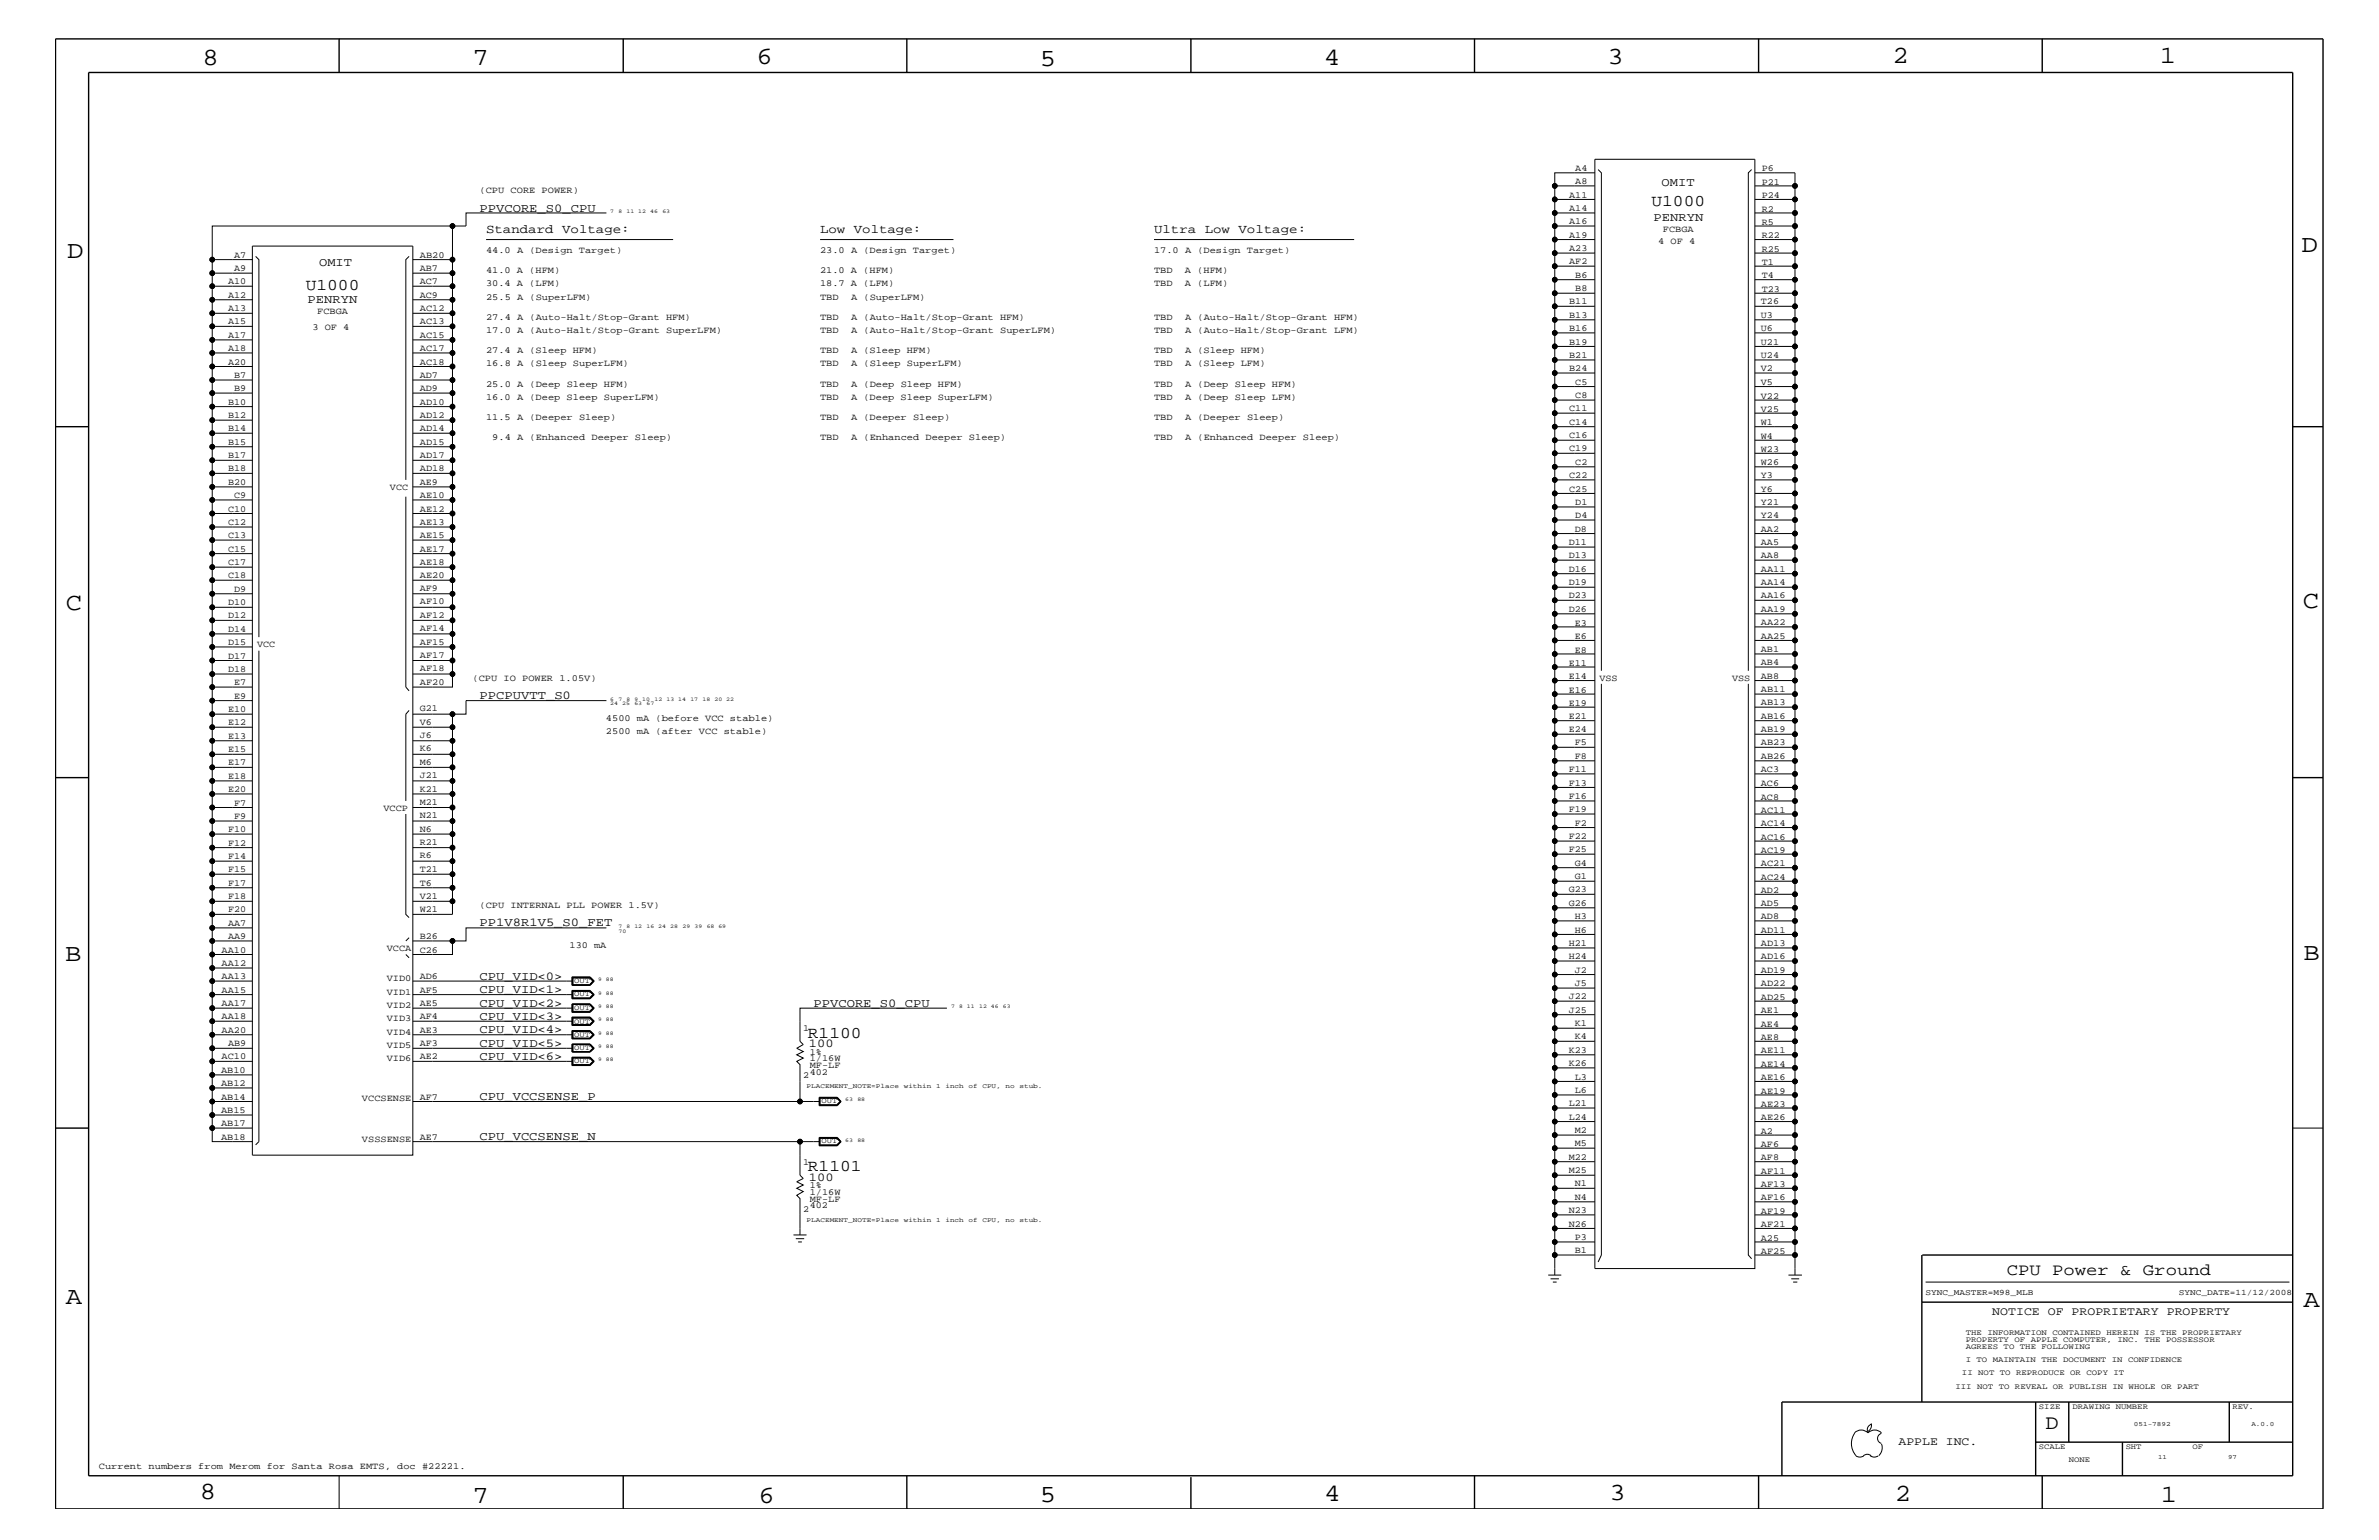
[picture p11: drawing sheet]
<svg xmlns="http://www.w3.org/2000/svg" width="432mm" height="279mm" viewBox="0 0 432 279" stroke-linecap="round" stroke-linejoin="round" font-family="sans-serif">
<defs><g id="words">
<g font-size="4.5">
<text x="36.7" y="11.7">8</text>
<text x="85.8" y="11.7">7</text>
<text x="137.3" y="11.5">6</text>
<text x="240.3" y="11.7">4</text>
<text x="291.8" y="11.5">3</text>
<text x="343.5" y="11.5">2</text>
<text x="392" y="11.5">1</text>
<text x="188.7" y="12.1">5</text>
<text x="12.2" y="46.8">D</text>
<text x="417.7" y="45.7">D</text>
<text x="11.9" y="110.6">C</text>
<text x="418" y="110.3">C</text>
<text x="11.9" y="174.3">B</text>
<text x="418.1" y="174.2">B</text>
<text x="11.9" y="236.7">A</text>
<text x="418.1" y="237.1">A</text>
<text x="36.2" y="271.9">8</text>
<text x="85.8" y="272.7">7</text>
<text x="137.7" y="272.7">6</text>
<text x="188.7" y="272.5">5</text>
<text x="240.4" y="272.3">4</text>
<text x="292.1" y="272.2">3</text>
<text x="343.9" y="272.3">2</text>
<text x="392.2" y="272.6">1</text>
</g>
<text font-size="3.7" x="371.3" y="259.3">D</text>
<g font-size="3">
<text x="299.8" y="37.5">U1000</text>
<text x="55.5" y="52.6">U1000</text>
<text x="146.6" y="188.2">R1100</text>
<text x="146.6" y="212.5">R1101</text>
<text x="364.2" y="231.3">CPU Power &amp; Ground</text>
</g>
<g font-size="2.3">
<text x="88.2" y="42.3">Standard Voltage:</text>
<text x="148.8" y="42.3">Low Voltage:</text>
<text x="209.5" y="42.3">Ultra Low Voltage:</text>
</g>
<g font-size="2.2">
<text x="301.6" y="33.7">OMIT</text>
<text x="87" y="38.4">PPVCORE_S0_CPU</text>
<text x="300.1" y="40.1">PENRYN</text>
<text x="57.9" y="48.3">OMIT</text>
<text x="55.8" y="55.1">PENRYN</text>
<text x="87" y="126.9">PPCPUVTT_S0</text>
<text x="87" y="168.1">PP1V8R1V5_S0_FET</text>
<text x="87" y="177.7">CPU_VID&lt;0&gt;</text>
<text x="87" y="185">CPU_VID&lt;3&gt;</text>
<text x="87" y="182.7">CPU_VID&lt;2&gt;</text>
<text x="87" y="180.2">CPU_VID&lt;1&gt;</text>
<text x="147.7" y="182.7">PPVCORE_S0_CPU</text>
<text x="87" y="189.9">CPU_VID&lt;5&gt;</text>
<text x="87" y="187.5">CPU_VID&lt;4&gt;</text>
<text x="146.8" y="190">100</text>
<text x="87" y="192.3">CPU_VID&lt;6&gt;</text>
<text x="87" y="199.6">CPU_VCCSENSE_P</text>
<text x="87" y="206.9">CPU_VCCSENSE_N</text>
<text x="146.8" y="214.2">100</text>
</g>
<g font-size="2.1">
<text x="361.6" y="238.6">NOTICE OF PROPRIETARY PROPERTY</text>
<text x="344.6" y="262.2">APPLE INC.</text>
</g>
<g font-size="1.7">
<text x="87" y="35">(CPU CORE POWER)</text>
<text x="284.8" y="35.8">A11</text>
<text x="285.9" y="33.4">A8</text>
<text x="285.9" y="31">A4</text>
<text x="319.8" y="35.9">P24</text>
<text x="319.8" y="33.6">P21</text>
<text x="319.8" y="31.1">P6</text>
<text x="284.8" y="40.7">A16</text>
<text x="284.8" y="38.2">A14</text>
<text x="319.8" y="40.8">R5</text>
<text x="319.8" y="38.4">R2</text>
<text x="42.5" y="46.8">A7</text>
<text x="76.2" y="46.8">AB20</text>
<text x="88.2" y="45.9">44.0 A (Design Target)</text>
<text x="148.8" y="45.9">23.0 A (Design Target)</text>
<text x="209.5" y="45.9">17.0 A (Design Target)</text>
<text x="284.8" y="47.9">AF2</text>
<text x="284.8" y="45.5">A23</text>
<text x="284.8" y="43.1">A19</text>
<text x="301" y="44.2">4 OF 4</text>
<text x="301.8" y="42.1">FCBGA</text>
<text x="319.8" y="45.7">R25</text>
<text x="319.8" y="43.2">R22</text>
<text x="41.4" y="51.6">A10</text>
<text x="42.5" y="49.1">A9</text>
<text x="76.2" y="51.6">AC7</text>
<text x="76.2" y="49.1">AB7</text>
<text x="88.2" y="49.6">41.0 A (HFM)</text>
<text x="88.2" y="51.9">30.4 A (LFM)</text>
<text x="148.8" y="49.6">21.0 A (HFM)</text>
<text x="148.8" y="51.9">18.7 A (LFM)</text>
<text x="209.5" y="51.9">TBD</text>
<text x="209.5" y="49.6">TBD</text>
<text x="215.1" y="51.9">A (LFM)</text>
<text x="215.1" y="49.6">A (HFM)</text>
<text x="285.9" y="50.4">B6</text>
<text x="285.9" y="52.8">B8</text>
<text x="319.8" y="52.9">T23</text>
<text x="319.8" y="50.5">T4</text>
<text x="319.8" y="48">T1</text>
<text x="41.4" y="58.9">A15</text>
<text x="41.4" y="56.4">A13</text>
<text x="41.4" y="54">A12</text>
<text x="56.7" y="59.8">3 OF 4</text>
<text x="57.6" y="56.9">FCBGA</text>
<text x="76.2" y="58.9">AC13</text>
<text x="76.2" y="56.4">AC12</text>
<text x="76.2" y="54">AC9</text>
<text x="88.2" y="58">27.4 A (Auto-Halt/Stop-Grant HFM)</text>
<text x="88.2" y="54.4">25.5 A (SuperLFM)</text>
<text x="148.8" y="58">TBD</text>
<text x="148.8" y="54.4">TBD</text>
<text x="154.5" y="54.4">A (SuperLFM)</text>
<text x="154.5" y="58">A (Auto-Halt/Stop-Grant HFM)</text>
<text x="209.5" y="58">TBD</text>
<text x="215.1" y="58">A (Auto-Halt/Stop-Grant HFM)</text>
<text x="284.8" y="57.7">B13</text>
<text x="284.8" y="55.2">B11</text>
<text x="319.6" y="57.7">U3</text>
<text x="319.6" y="55.2">T26</text>
<text x="41.4" y="63.7">A18</text>
<text x="41.4" y="61.3">A17</text>
<text x="76.2" y="63.7">AC17</text>
<text x="76.2" y="61.3">AC15</text>
<text x="88.2" y="64">27.4 A (Sleep HFM)</text>
<text x="88.2" y="60.4">17.0 A (Auto-Halt/Stop-Grant SuperLFM)</text>
<text x="148.8" y="60.4">TBD</text>
<text x="148.8" y="64">TBD</text>
<text x="154.5" y="64">A (Sleep HFM)</text>
<text x="154.5" y="60.4">A (Auto-Halt/Stop-Grant SuperLFM)</text>
<text x="209.5" y="60.4">TBD</text>
<text x="209.5" y="64">TBD</text>
<text x="215.1" y="64">A (Sleep HFM)</text>
<text x="215.1" y="60.4">A (Auto-Halt/Stop-Grant LFM)</text>
<text x="284.8" y="64.9">B21</text>
<text x="284.8" y="62.5">B19</text>
<text x="284.8" y="60.1">B16</text>
<text x="319.6" y="64.9">U24</text>
<text x="319.6" y="62.5">U21</text>
<text x="319.6" y="60.1">U6</text>
<text x="41.4" y="66.2">A20</text>
<text x="42.5" y="68.5">B7</text>
<text x="42.5" y="71">B9</text>
<text x="76.2" y="71">AD9</text>
<text x="76.2" y="68.5">AD7</text>
<text x="76.2" y="66.2">AC18</text>
<text x="88.2" y="70.1">25.0 A (Deep Sleep HFM)</text>
<text x="88.2" y="66.5">16.8 A (Sleep SuperLFM)</text>
<text x="148.8" y="70.1">TBD</text>
<text x="148.8" y="66.5">TBD</text>
<text x="154.5" y="70.1">A (Deep Sleep HFM)</text>
<text x="154.5" y="66.5">A (Sleep SuperLFM)</text>
<text x="209.5" y="70.1">TBD</text>
<text x="209.5" y="66.5">TBD</text>
<text x="215.1" y="66.5">A (Sleep LFM)</text>
<text x="215.1" y="70.1">A (Deep Sleep HFM)</text>
<text x="284.8" y="67.3">B24</text>
<text x="285.9" y="69.8">C5</text>
<text x="319.6" y="69.8">V5</text>
<text x="319.6" y="67.3">V2</text>
<text x="41.4" y="75.8">B12</text>
<text x="41.4" y="73.4">B10</text>
<text x="76.2" y="75.8">AD12</text>
<text x="76.2" y="73.4">AD10</text>
<text x="88.2" y="76.2">11.5 A (Deeper Sleep)</text>
<text x="88.2" y="72.6">16.0 A (Deep Sleep SuperLFM)</text>
<text x="148.8" y="72.6">TBD</text>
<text x="148.8" y="76.2">TBD</text>
<text x="154.5" y="72.6">A (Deep Sleep SuperLFM)</text>
<text x="154.5" y="76.2">A (Deeper Sleep)</text>
<text x="209.5" y="72.6">TBD</text>
<text x="209.5" y="76.2">TBD</text>
<text x="215.1" y="76.2">A (Deeper Sleep)</text>
<text x="215.1" y="72.6">A (Deep Sleep LFM)</text>
<text x="284.8" y="77.1">C14</text>
<text x="284.8" y="74.6">C11</text>
<text x="285.9" y="72.2">C8</text>
<text x="319.6" y="74.7">V25</text>
<text x="319.6" y="72.3">V22</text>
<text x="319.6" y="77.2">W1</text>
<text x="41.4" y="83.1">B17</text>
<text x="41.4" y="80.7">B15</text>
<text x="41.4" y="78.3">B14</text>
<text x="76.2" y="83.1">AD17</text>
<text x="76.2" y="80.7">AD15</text>
<text x="76.2" y="78.3">AD14</text>
<text x="89.3" y="79.9">9.4 A (Enhanced Deeper Sleep)</text>
<text x="148.8" y="79.9">TBD</text>
<text x="154.5" y="79.9">A (Enhanced Deeper Sleep)</text>
<text x="209.5" y="79.9">TBD</text>
<text x="215.1" y="79.9">A (Enhanced Deeper Sleep)</text>
<text x="284.8" y="81.9">C19</text>
<text x="284.8" y="79.4">C16</text>
<text x="319.6" y="82">W23</text>
<text x="319.6" y="79.6">W4</text>
<text x="41.4" y="88">B20</text>
<text x="41.4" y="85.5">B18</text>
<text x="70.8" y="88.9">VCC</text>
<text x="76.2" y="88">AE9</text>
<text x="76.2" y="85.5">AD18</text>
<text x="284.8" y="89.2">C25</text>
<text x="284.8" y="86.7">C22</text>
<text x="285.9" y="84.4">C2</text>
<text x="319.6" y="89.2">Y6</text>
<text x="319.6" y="86.7">Y3</text>
<text x="319.6" y="84.4">W26</text>
<text x="41.4" y="95.2">C12</text>
<text x="41.4" y="92.8">C10</text>
<text x="42.5" y="90.4">C9</text>
<text x="76.2" y="95.2">AE13</text>
<text x="76.2" y="92.8">AE12</text>
<text x="76.2" y="90.4">AE10</text>
<text x="285.9" y="94">D4</text>
<text x="285.9" y="91.6">D1</text>
<text x="319.6" y="94">Y24</text>
<text x="319.6" y="91.6">Y21</text>
<text x="41.4" y="100.1">C15</text>
<text x="41.4" y="97.6">C13</text>
<text x="76.2" y="100.1">AE17</text>
<text x="76.2" y="97.6">AE15</text>
<text x="284.7" y="101.3">D13</text>
<text x="284.7" y="98.8">D11</text>
<text x="285.8" y="96.5">D8</text>
<text x="319.6" y="101.3">AA8</text>
<text x="319.6" y="98.8">AA5</text>
<text x="319.6" y="96.5">AA2</text>
<text x="41.4" y="104.9">C18</text>
<text x="41.4" y="102.5">C17</text>
<text x="42.5" y="107.4">D9</text>
<text x="76.2" y="107.2">AF9</text>
<text x="76.2" y="104.9">AE20</text>
<text x="76.2" y="102.5">AE18</text>
<text x="284.7" y="106.1">D19</text>
<text x="284.7" y="103.7">D16</text>
<text x="319.6" y="106.1">AA14</text>
<text x="319.6" y="103.7">AA11</text>
<text x="41.4" y="112.2">D12</text>
<text x="41.4" y="109.8">D10</text>
<text x="76.2" y="112">AF12</text>
<text x="76.2" y="109.7">AF10</text>
<text x="284.7" y="111">D26</text>
<text x="284.7" y="108.6">D23</text>
<text x="285.8" y="113.6">E3</text>
<text x="319.6" y="113.4">AA22</text>
<text x="319.6" y="111">AA19</text>
<text x="319.6" y="108.6">AA16</text>
<text x="41.4" y="119.5">D17</text>
<text x="41.4" y="117">D15</text>
<text x="41.4" y="114.7">D14</text>
<text x="46.7" y="117.4">VCC</text>
<text x="76.2" y="119.3">AF17</text>
<text x="76.2" y="117">AF15</text>
<text x="76.2" y="114.5">AF14</text>
<text x="285.8" y="118.4">E8</text>
<text x="285.8" y="115.9">E6</text>
<text x="319.6" y="115.9">AA25</text>
<text x="319.6" y="118.2">AB1</text>
<text x="41.4" y="121.9">D18</text>
<text x="42.5" y="124.3">E7</text>
<text x="76.2" y="124.2">AF20</text>
<text x="76.2" y="121.8">AF18</text>
<text x="85.8" y="123.5">(CPU IO POWER 1.05V)</text>
<text x="284.7" y="125.7">E16</text>
<text x="284.7" y="123.2">E14</text>
<text x="284.7" y="120.8">E11</text>
<text x="290.3" y="123.5">VSS</text>
<text x="314.4" y="123.5">VSS</text>
<text x="319.6" y="125.5">AB11</text>
<text x="319.6" y="123.1">AB8</text>
<text x="319.6" y="120.7">AB4</text>
<text x="41.4" y="131.6">E12</text>
<text x="41.4" y="129.1">E10</text>
<text x="42.5" y="126.8">E9</text>
<text x="76.2" y="131.5">V6</text>
<text x="76.2" y="129.1">G21</text>
<text x="110" y="130.8">4500 mA (before VCC stable)</text>
<text x="284.7" y="130.5">E21</text>
<text x="284.7" y="128">E19</text>
<text x="319.6" y="130.4">AB16</text>
<text x="319.6" y="128">AB13</text>
<text x="41.4" y="136.4">E15</text>
<text x="41.4" y="134.1">E13</text>
<text x="76.2" y="136.3">K6</text>
<text x="76.2" y="133.9">J6</text>
<text x="110" y="133.2">2500 mA (after VCC stable)</text>
<text x="284.7" y="132.8">E24</text>
<text x="285.8" y="137.7">F8</text>
<text x="285.8" y="135.2">F5</text>
<text x="319.6" y="137.7">AB26</text>
<text x="319.6" y="135.2">AB23</text>
<text x="319.6" y="132.8">AB19</text>
<text x="41.4" y="143.7">E20</text>
<text x="41.4" y="141.3">E18</text>
<text x="41.4" y="138.9">E17</text>
<text x="76.2" y="143.6">K21</text>
<text x="76.2" y="141.2">J21</text>
<text x="76.2" y="138.7">M6</text>
<text x="284.7" y="142.5">F13</text>
<text x="284.7" y="140.1">F11</text>
<text x="319.6" y="142.5">AC6</text>
<text x="319.6" y="140.1">AC3</text>
<text x="42.5" y="148.5">F9</text>
<text x="42.5" y="146.2">F7</text>
<text x="69.6" y="147.1">VCCP</text>
<text x="76.2" y="148.4">N21</text>
<text x="76.2" y="146">M21</text>
<text x="284.7" y="147.3">F19</text>
<text x="284.7" y="144.9">F16</text>
<text x="285.8" y="149.8">F2</text>
<text x="319.6" y="149.9">AC14</text>
<text x="319.6" y="147.5">AC11</text>
<text x="319.6" y="145.1">AC8</text>
<text x="41.4" y="155.8">F14</text>
<text x="41.4" y="153.4">F12</text>
<text x="41.4" y="151">F10</text>
<text x="76.2" y="150.9">N6</text>
<text x="76.2" y="155.7">R6</text>
<text x="76.2" y="153.3">R21</text>
<text x="284.7" y="154.6">F25</text>
<text x="284.7" y="152.2">F22</text>
<text x="319.6" y="154.7">AC19</text>
<text x="319.6" y="152.3">AC16</text>
<text x="41.4" y="160.7">F17</text>
<text x="41.4" y="158.3">F15</text>
<text x="76.2" y="160.7">T6</text>
<text x="76.2" y="158.3">T21</text>
<text x="284.7" y="161.9">G23</text>
<text x="285.8" y="159.5">G1</text>
<text x="285.8" y="157.1">G4</text>
<text x="319.6" y="162">AD2</text>
<text x="319.6" y="159.6">AC24</text>
<text x="319.6" y="157.2">AC21</text>
<text x="41.4" y="165.6">F20</text>
<text x="41.4" y="163.1">F18</text>
<text x="76.2" y="165.6">W21</text>
<text x="76.2" y="163.1">V21</text>
<text x="87" y="164.7">(CPU INTERNAL PLL POWER 1.5V)</text>
<text x="284.7" y="164.4">G26</text>
<text x="285.8" y="166.7">H3</text>
<text x="319.6" y="166.7">AD8</text>
<text x="319.6" y="164.4">AD5</text>
<text x="40.2" y="172.8">AA10</text>
<text x="41.4" y="170.4">AA9</text>
<text x="41.4" y="168">AA7</text>
<text x="70.2" y="172.6">VCCA</text>
<text x="76.2" y="172.8">C26</text>
<text x="76.2" y="170.4">B26</text>
<text x="103.4" y="172">130 mA</text>
<text x="284.7" y="171.6">H21</text>
<text x="285.8" y="169.2">H6</text>
<text x="319.6" y="171.6">AD13</text>
<text x="319.6" y="169.2">AD11</text>
<text x="40.2" y="177.7">AA13</text>
<text x="40.2" y="175.2">AA12</text>
<text x="70.2" y="178">VID0</text>
<text x="76.2" y="177.7">AD6</text>
<text x="284.7" y="174">H24</text>
<text x="285.8" y="178.8">J5</text>
<text x="285.8" y="176.5">J2</text>
<text x="319.6" y="178.8">AD22</text>
<text x="319.6" y="176.5">AD19</text>
<text x="319.6" y="174">AD16</text>
<text x="40.2" y="184.9">AA18</text>
<text x="40.2" y="182.5">AA17</text>
<text x="40.2" y="180.1">AA15</text>
<text x="70.2" y="180.5">VID1</text>
<text x="70.2" y="182.9">VID2</text>
<text x="70.2" y="185.3">VID3</text>
<text x="76.2" y="184.9">AF4</text>
<text x="76.2" y="182.5">AE5</text>
<text x="76.2" y="180.1">AF5</text>
<text x="284.7" y="183.8">J25</text>
<text x="284.7" y="181.3">J22</text>
<text x="319.6" y="183.8">AE1</text>
<text x="319.6" y="181.4">AD25</text>
<text x="40.2" y="187.4">AA20</text>
<text x="41.4" y="189.8">AB9</text>
<text x="70.2" y="187.7">VID4</text>
<text x="70.2" y="190.2">VID5</text>
<text x="76.2" y="189.8">AF3</text>
<text x="76.2" y="187.4">AE3</text>
<text x="145.8" y="187.1">1</text>
<text x="147" y="191.4">1%</text>
<text x="284.7" y="191">K23</text>
<text x="285.8" y="188.6">K4</text>
<text x="285.8" y="186.1">K1</text>
<text x="319.6" y="191.1">AE11</text>
<text x="319.6" y="188.7">AE8</text>
<text x="319.6" y="186.3">AE4</text>
<text x="40.1" y="197">AB12</text>
<text x="40.1" y="194.7">AB10</text>
<text x="40.2" y="192.2">AC10</text>
<text x="70.2" y="192.6">VID6</text>
<text x="76.2" y="192.2">AE2</text>
<text x="145.8" y="195.6">2</text>
<text x="147" y="193.7">MF-LF</text>
<text x="147" y="195">402</text>
<text x="147" y="192.6">1/16W</text>
<text x="284.7" y="193.4">K26</text>
<text x="285.8" y="195.9">L3</text>
<text x="319.6" y="195.9">AE16</text>
<text x="319.6" y="193.6">AE14</text>
<text x="40.1" y="201.9">AB15</text>
<text x="40.1" y="199.5">AB14</text>
<text x="65.7" y="199.8">VCCSENSE</text>
<text x="76.2" y="199.5">AF7</text>
<text x="284.7" y="203.1">L24</text>
<text x="284.7" y="200.7">L21</text>
<text x="285.8" y="198.2">L6</text>
<text x="319.6" y="203.2">AE26</text>
<text x="319.6" y="200.9">AE23</text>
<text x="319.6" y="198.4">AE19</text>
<text x="40.1" y="206.8">AB18</text>
<text x="40.1" y="204.3">AB17</text>
<text x="65.7" y="207.1">VSSSENSE</text>
<text x="76.2" y="206.8">AE7</text>
<text x="285.8" y="208">M5</text>
<text x="285.8" y="205.5">M2</text>
<text x="319.6" y="208.1">AF6</text>
<text x="319.6" y="205.7">A2</text>
<text x="145.8" y="211.4">1</text>
<text x="147" y="215.6">1%</text>
<text x="284.7" y="212.8">M25</text>
<text x="284.7" y="210.4">M22</text>
<text x="285.8" y="215.3">N1</text>
<text x="319.6" y="215.3">AF13</text>
<text x="319.6" y="213">AF11</text>
<text x="319.6" y="210.5">AF8</text>
<text x="145.8" y="219.8">2</text>
<text x="147" y="218">MF-LF</text>
<text x="147" y="219.2">402</text>
<text x="147" y="216.9">1/16W</text>
<text x="284.7" y="220.1">N23</text>
<text x="285.8" y="217.7">N4</text>
<text x="319.6" y="220.2">AF19</text>
<text x="319.6" y="217.8">AF16</text>
<text x="284.7" y="222.5">N26</text>
<text x="285.8" y="224.9">P3</text>
<text x="285.8" y="227.4">B1</text>
<text x="319.6" y="227.5">AF25</text>
<text x="319.6" y="225.1">A25</text>
<text x="319.6" y="222.6">AF21</text>
<text x="17.9" y="266.6">Current numbers from Merom for Santa Rosa EMTS, doc #22221.</text>
</g>
<g font-size="1.5">
<text x="349.5" y="235">SYNC_MASTER=M98_MLB</text>
<text x="395.5" y="235">SYNC_DATE=11/12/2008</text>
</g>
<g font-size="1.4">
<text x="104.2" y="178.4">OUT</text>
<text x="104.2" y="180.8">OUT</text>
<text x="104.2" y="183.2">OUT</text>
<text x="104.2" y="185.7">OUT</text>
<text x="104.2" y="188.1">OUT</text>
<text x="104.2" y="190.5">OUT</text>
<text x="104.2" y="192.9">OUT</text>
<text x="149.1" y="200.2">OUT</text>
<text x="149.1" y="207.5">OUT</text>
<text x="356.8" y="242.3">THE INFORMATION CONTAINED HEREIN IS THE PROPRIETARY</text>
<text x="356.8" y="243.5">PROPERTY OF APPLE COMPUTER, INC. THE POSSESSOR</text>
<text x="356.8" y="244.7">AGREES TO THE FOLLOWING</text>
<text x="354.9" y="252">III NOT TO REVEAL OR PUBLISH IN WHOLE OR PART</text>
<text x="356.1" y="249.5">II NOT TO REPRODUCE OR COPY IT</text>
<text x="356.8" y="247.1">I TO MAINTAIN THE DOCUMENT IN CONFIDENCE</text>
<text x="370.1" y="255.6">SIZE</text>
<text x="376.2" y="255.6">DRAWING NUMBER</text>
<text x="405.2" y="255.6">REV.</text>
<text x="370.1" y="262.9">SCALE</text>
<text x="385.8" y="262.9">SHT</text>
<text x="397.9" y="262.9">OF</text>
<text x="375.5" y="265.3">NONE</text>
</g>
<g font-size="1.2">
<text x="146.4" y="197.4">PLACEMENT_NOTE=Place</text>
<text x="164" y="197.4">within</text>
<text x="169.9" y="197.4">1</text>
<text x="171.6" y="197.4">inch</text>
<text x="175.8" y="197.4">of</text>
<text x="178.3" y="197.4">CPU,</text>
<text x="182.5" y="197.4">no</text>
<text x="185" y="197.4">stub.</text>
<text x="146.4" y="221.7">PLACEMENT_NOTE=Place</text>
<text x="164" y="221.7">within</text>
<text x="169.9" y="221.7">1</text>
<text x="171.6" y="221.7">inch</text>
<text x="175.8" y="221.7">of</text>
<text x="178.3" y="221.7">CPU,</text>
<text x="182.5" y="221.7">no</text>
<text x="185" y="221.7">stub.</text>
<text x="387.3" y="258.7">051-7892</text>
<text x="408.6" y="258.7">A.0.0</text>
<text x="391.7" y="264.7">11</text>
<text x="404.4" y="264.7">97</text>
</g>
<g font-size="1">
<text x="110.7" y="38.6">7</text>
<text x="112.3" y="38.6">8</text>
<text x="113.7" y="38.6">11 12</text>
<text x="118" y="38.6">46</text>
<text x="120.2" y="38.6">63</text>
<text x="110.7" y="127.1">6</text>
<text x="110.7" y="128">24</text>
<text x="112.3" y="127.1">7</text>
<text x="112.9" y="128">25</text>
<text x="113.7" y="127.1">8</text>
<text x="115.1" y="128">63</text>
<text x="115.1" y="127.1">9</text>
<text x="116.6" y="127.1">10</text>
<text x="117.3" y="128">67</text>
<text x="118.8" y="127.1">12</text>
<text x="121" y="127.1">13 14</text>
<text x="125.3" y="127.1">17</text>
<text x="127.5" y="127.1">18</text>
<text x="129.7" y="127.1">20 22</text>
<text x="112.3" y="168.3">7</text>
<text x="112.3" y="169.2">70</text>
<text x="113.7" y="168.3">8</text>
<text x="115.1" y="168.3">12</text>
<text x="117.3" y="168.3">16 24</text>
<text x="121.7" y="168.3">28</text>
<text x="123.9" y="168.3">29</text>
<text x="126.1" y="168.3">39</text>
<text x="128.3" y="168.3">68 69</text>
<text x="108.5" y="178">9</text>
<text x="110" y="178">88</text>
<text x="108.5" y="180.5">9</text>
<text x="108.5" y="182.9">9</text>
<text x="108.5" y="185.3">9</text>
<text x="110" y="180.5">88</text>
<text x="110" y="182.9">88</text>
<text x="110" y="185.3">88</text>
<text x="172.6" y="182.9">7</text>
<text x="174.1" y="182.9">8</text>
<text x="175.5" y="182.9">11</text>
<text x="177.7" y="182.9">12 46</text>
<text x="182" y="182.9">63</text>
<text x="108.5" y="187.7">9</text>
<text x="108.5" y="190.2">9</text>
<text x="110" y="187.7">88</text>
<text x="110" y="190.2">88</text>
<text x="108.5" y="192.6">9</text>
<text x="110" y="192.6">88</text>
<text x="153.4" y="199.8">63</text>
<text x="155.6" y="199.8">88</text>
<text x="153.4" y="207.1">63</text>
<text x="155.6" y="207.1">88</text>
</g>
</g></defs>
<g fill="none" stroke="#000" stroke-width=".18">
<path d="M110.1 38.6h-25.5v2.4h-46.1v6.1h7.3M289.5 28.9h29v201.3h-29zM289.5 38.6h-7.3v2.4M289.5 36.2h-7.3v2.4M289.5 33.7h-7.3v2.5M289.5 31.4h-7.3v2.3M290.1 30.8l.6 .6v90.3M317.9 30.8l-.6 .6v90.3M318.5 31.4h7.3v2.3h-7.3M325.8 38.6v2.4h-7.3M325.8 36.2v2.4h-7.3M325.8 33.7v2.5h-7.3"/>
<path d="M38.5 47.1v2.5M38.5 51.9v2.5M38.5 56.8v2.4M45.8 44.6h29.1v165h-29.1zM45.8 49.6h-7.3v2.3h7.3M45.8 54.4h-7.3v2.4h7.3M45.8 59.2h-7.3v2.5h7.3M46.4 46.5l.6 .6v68.5M74.3 46.5l-.6 .6v40M74.9 47.1h7.2M74.9 59.2h7.2M74.9 56.8h7.2"/>
<path d="M74.9 54.4h7.2M74.9 51.9h7.2M74.9 49.6h7.2M82.1 41v37.6M88.2 43.5h34M148.8 43.5h24.3M209.5 43.5h36.3M282.2 48.3v4.9M282.2 50.7h7.3M289.5 58h-7.3v2.4M289.5 55.6h-7.3v2.4M289.5 53.2h-7.3v2.4"/>
<path d="M289.5 45.9h-7.3v2.4h7.3M289.5 43.5h-7.3v2.4M289.5 41h-7.3v2.5M325.8 58v2.4h-7.3M325.8 55.6v2.4h-7.3M325.8 53.2v2.4h-7.3M325.8 50.7v2.5h-7.3M325.8 48.3v2.4h-7.3M325.8 45.9v2.4h-7.3M325.8 43.5v2.4h-7.3M325.8 41v2.5h-7.3M38.5 61.7v2.3"/>
<path d="M38.5 66.5v2.4M38.5 71.3v2.5M38.5 76.2v2.4M45.8 64h-7.3v2.5h7.3M45.8 68.9h-7.3v2.4h7.3M45.8 73.8h-7.3v2.4h7.3M45.8 78.6h-7.3v2.5h7.3M74.9 68.9h7.2M74.9 66.5h7.2M74.9 64h7.2M74.9 78.6h7.2M74.9 76.2h7.2"/>
<path d="M74.9 73.8h7.2M74.9 71.3h7.2M74.9 61.7h7.2M82.1 78.6v4.9h-7.2M282.2 75v4.9M282.2 77.4h7.3M289.5 79.9h-7.3v2.3M289.5 72.6h-7.3v2.4h7.3M289.5 70.1h-7.3v2.5M289.5 67.7h-7.3v2.4M289.5 65.3h-7.3v2.4M289.5 62.9h-7.3v2.4"/>
<path d="M289.5 60.4h-7.3v2.5M325.8 79.9v2.3h-7.3M325.8 77.4v2.5h-7.3M325.8 75v2.4h-7.3M325.8 72.6v2.4h-7.3M325.8 70.1v2.5h-7.3M325.8 67.7v2.4h-7.3M325.8 65.3v2.4h-7.3M325.8 62.9v2.4h-7.3M325.8 60.4v2.5h-7.3M38.5 81.1v2.4M38.5 85.9v2.4"/>
<path d="M38.5 90.7v2.5M38.5 95.6v2.4M45.8 83.5h-7.3v2.4h7.3M45.8 88.3h-7.3v2.4h7.3M45.8 93.2h-7.3v2.4h7.3M45.8 98h-7.3v2.4h7.3M73.7 90.1v34.6l.6 .6M74.9 81.1h7.2M74.9 85.9h7.2M74.9 90.7h7.2M74.9 95.6h7.2M74.9 98h7.2"/>
<path d="M82.1 88.3v4.9h-7.2M82.1 83.5v4.8h-7.2M82.1 93.2v14.5M282.2 99.3v4.8M289.5 96.8h-7.3v2.5h7.3M289.5 94.3h-7.3v2.5M289.5 92h-7.3v2.3M289.5 89.5h-7.3v2.5M289.5 87.1h-7.3v2.4M289.5 84.7h-7.3v2.4M289.5 82.2h-7.3v2.5M325.8 99.3v2.3h-7.3"/>
<path d="M325.8 96.8v2.5h-7.3M325.8 94.3v2.5h-7.3M325.8 92v2.3h-7.3M325.8 89.5v2.5h-7.3M325.8 87.1v2.4h-7.3M325.8 84.7v2.4h-7.3M325.8 82.2v2.5h-7.3M38.5 100.4v2.5M38.5 105.3v2.4M38.5 110.2v2.4M38.5 115v2.4M38.5 119.8v2.5"/>
<path d="M45.8 102.9h-7.3v2.4h7.3M45.8 107.7h-7.3v2.5h7.3M45.8 112.6h-7.3v2.4h7.3M45.8 117.4h-7.3v2.4h7.3M47 118.1v89l-.6 .6M74.9 107.7h7.2M74.9 117.4h7.2M74.9 115h7.2M74.9 110.2h7.2M74.9 105.3h7.2M74.9 102.9h7.2M74.9 100.4h7.2"/>
<path d="M82.1 119.8v4.9h-7.2M82.1 115v4.8h-7.2M82.1 107.7v4.9h-7.2M82.1 112.6v2.4M282.2 101.6h7.3M289.5 118.6h-7.3v2.4M289.5 116.2h-7.3v2.4M289.5 113.7h-7.3v2.5M289.5 111.4h-7.3v2.3M289.5 108.9h-7.3v2.5M289.5 106.5h-7.3v2.4M289.5 104.1h-7.3v2.4"/>
<path d="M318.5 118.6h7.3M325.8 118.6v2.4h-7.3M325.8 113.7v2.5h-7.3M325.8 111.4v2.3h-7.3M325.8 108.9v2.5h-7.3M325.8 106.5v2.4h-7.3M325.8 104.1v2.4h-7.3M325.8 101.6v2.5h-7.3M325.8 116.2v2.4M38.5 124.7v2.4M38.5 129.6v2.3M38.5 134.4v2.4"/>
<path d="M38.5 139.2v2.5M45.8 122.3h-7.3v2.4h7.3M45.8 127.1h-7.3v2.5h7.3M45.8 131.9h-7.3v2.5h7.3M45.8 136.8h-7.3v2.4h7.3M74.3 128.9l-.6 .7v15.7M74.9 131.9h7.2v2.5M74.9 134.4h7.2v2.4h-7.2M74.9 139.2h7.2v4.8M74.9 122.3h7.2M82.1 129.6v2.3M82.1 136.8v2.4"/>
<path d="M110.1 127.1h-25.5v2.5h-9.7M282.2 123.5v4.8M282.2 125.9h7.3M289.5 138h-7.3v2.4M289.5 135.6h-7.3v2.4M289.5 133.2h-7.3v2.4M289.5 130.8h-7.3v2.4M289.5 128.3h-7.3v2.5M289.5 121h-7.3v2.5h7.3M290.7 124.1v103.6l-.6 1.3M317.3 124.1v103.6l.6 .7M325.8 138v2.4h-7.3"/>
<path d="M325.8 135.6v2.4h-7.3M325.8 133.2v2.4h-7.3M325.8 130.8v2.4h-7.3M325.8 128.3v2.5h-7.3M325.8 125.9v2.4h-7.3M325.8 123.5v2.4h-7.3M325.8 121v2.5h-7.3M38.5 144v2.5M38.5 149v2.3M38.5 153.8v2.4M38.5 158.6v2.5M45.8 141.7h-7.3v2.3h7.3"/>
<path d="M45.8 146.5h-7.3v2.5h7.3M45.8 151.3h-7.3v2.5h7.3M45.8 156.2h-7.3v2.4h7.3M73.7 147.7v18.2l.6 .6M74.9 144h7.2v5M74.9 151.3h7.2v2.5M74.9 153.8h7.2v2.4M74.9 156.2h7.2v2.4M74.9 158.6h7.2v2.5h-7.2M74.9 149h7.2M74.9 146.5h7.2M74.9 141.7h7.2"/>
<path d="M82.1 149v2.3M282.2 147.7v4.9M282.2 150.1h7.3M289.5 159.9h-7.3v2.3M289.5 157.4h-7.3v2.5M289.5 155h-7.3v2.4M289.5 152.6h-7.3v2.4M289.5 145.3h-7.3v2.4h7.3M289.5 142.9h-7.3v2.4M289.5 140.4h-7.3v2.5M325.8 159.9v2.3h-7.3M325.8 157.4v2.5h-7.3"/>
<path d="M325.8 155v2.4h-7.3M325.8 152.6v2.4h-7.3M325.8 150.1v2.5h-7.3M325.8 147.7v2.4h-7.3M325.8 145.3v2.4h-7.3M325.8 142.9v2.4h-7.3M325.8 140.4v2.5h-7.3M38.5 163.5v2.4M38.5 168.3v2.4M38.5 173.2v2.4M38.5 178v2.5M45.8 161.1h-7.3v2.4h7.3"/>
<path d="M45.8 165.9h-7.3v2.4h7.3M45.8 170.7h-7.3v2.5h7.3M45.8 175.6h-7.3v2.4h7.3M73.7 173.2l.6 .6M74.3 170.1l-.6 .6M74.9 163.5h7.2v2.4h-7.2M74.9 178h29.1M82.1 170.7v2.5h-7.2M82.1 161.1v2.4M103.8 177.2h3.3l.8 .8-.8 .8h-3.3zM103.8 179.7h3.3l.8 .8-.8 .7h-3.3zM103.9 178.8v-1.5h3.2l.7 .7-.7 .8"/>
<path d="M103.9 179.8h3.2l.7 .7-.7 .6h-3.2zM104 179.8v1.3M104 179.9h3l.6 .6-.6 .5h-3M107 177.4h-3v1.3h3M107 177.4l.7 .6-.7 .7M107 177.4l.6 .6-.6 .7M107 179.8l.7 .7-.7 .6M110.1 168.3h-25.5v2.4h-9.7M282.2 174.4v4.9M282.2 176.8h7.3M289.5 179.3h-7.3v2.3M289.5 172h-7.3v2.4h7.3"/>
<path d="M289.5 169.5h-7.3v2.5M289.5 167.1h-7.3v2.4M289.5 164.7h-7.3v2.4M289.5 162.2h-7.3v2.5M325.8 179.3v2.3h-7.3M325.8 176.8v2.5h-7.3M325.8 174.4v2.4h-7.3M325.8 172v2.4h-7.3M325.8 169.5v2.5h-7.3M325.8 167.1v2.4h-7.3M325.8 164.7v2.4h-7.3M325.8 162.2v2.5h-7.3"/>
<path d="M38.5 182.9v2.4M38.5 187.7v2.5M38.5 192.6v2.4M38.5 197.4v2.4M45.8 180.5h-7.3v2.4h7.3M45.8 185.3h-7.3v2.4h7.3M45.8 190.2h-7.3v2.4h7.3M45.8 195h-7.3v2.4h7.3M45.8 199.8h-7.3v2.5h7.3M74.9 180.5h29.1M74.9 182.9h29.1M74.9 185.3h29.1"/>
<path d="M74.9 187.7h29.1M74.9 190.2h29.1M74.9 192.6h29.1M74.9 199.8h73.9M103.8 182.1h3.3l.8 .8-.8 .8h-3.3zM103.8 184.5h3.3l.8 .8-.8 .7h-3.3zM103.8 187h3.3l.8 .7-.8 .8h-3.3zM103.8 191.8h3.3l.8 .8-.8 .7h-3.3zM103.9 182.1v1.5h3.2l.7-.7-.7-.8M103.9 186v-1.4h3.2l.7 .7-.7 .7M103.9 187.1h3.2l.7 .6-.7 .7h-3.2zM103.9 189.4v1.5"/>
<path d="M103.9 191.9h3.2l.7 .7-.7 .6h-3.2zM104 184.7h3l.7 .6-.7 .7h-3zM104 187.1v1.3M104 191.9v1.3M104 187.1h3l.6 .6-.6 .6h-3M104 192h3l.6 .6-.6 .6h-3M107 182.2h-3v1.3h3M107 189.5h-3v1.3h3M107 182.2l.7 .7-.7 .6M107 182.2l.6 .7-.6 .6M107 184.7l.6 .6-.6 .6h-3M107 187.1l.7 .6-.7 .7"/>
<path d="M107 189.5l.7 .7-.7 .6M107 189.5l.6 .7-.6 .6M107 191.9l.7 .7-.7 .6M107.1 189.4h-3.3v1.5h3.3M107.1 189.4l.8 .8-.8 .7M107.1 189.4l.7 .8-.7 .7M148.7 199.1h3.3l.7 .7-.7 .8h-3.3zM148.8 199.2h3.1l.6 .6-.6 .6h-3.1zM151.9 199.2h-3.1v1.3h3.1M151.9 199.2l.8 .6M151.9 199.2l.7 .6-.7 .7M152.7 199.8l-.8 .7"/>
<path d="M171.9 182.9h-26.7v6l.6 .6-1.2 .7 1.2 .6-1.2 .6 1.2 .6-1.2 .6 .6 .6v6.6M282.2 198.7v4.8M289.5 196.2h-7.3v2.5h7.3M289.5 193.7h-7.3v2.5M289.5 191.4h-7.3v2.3M289.5 188.9h-7.3v2.5M289.5 186.5h-7.3v2.4M289.5 184.1h-7.3v2.4M289.5 181.6h-7.3v2.5M325.8 198.7v2.3h-7.3M325.8 196.2v2.5h-7.3M325.8 193.7v2.5h-7.3"/>
<path d="M325.8 191.4v2.3h-7.3M325.8 188.9v2.5h-7.3M325.8 186.5v2.4h-7.3M325.8 184.1v2.4h-7.3M325.8 181.6v2.5h-7.3M38.5 202.3v2.4M45.8 204.7h-7.3v2.4h7.3M74.9 207.1h73.9M145.2 207.1v6.1l.6 .6-1.2 .6 1.2 .6-1.2 .6 1.2 .6-1.2 .7 .6 .6v6.6M148.7 206.4h3.3l.7 .7-.7 .8h-3.3zM148.8 206.5h3.1l.6 .6-.6 .6h-3.1zM151.9 206.4h-3.1v1.4h3.1"/>
<path d="M151.9 206.4l.8 .7M151.9 206.4l.7 .7-.7 .7M152.7 207.1l-.8 .7M282.2 201h7.3M289.5 218h-7.3v2.4M289.5 215.6h-7.3v2.4M289.5 213.2h-7.3v2.4M289.5 210.8h-7.3v2.4M289.5 208.3h-7.3v2.5M289.5 205.9h-7.3v2.4M289.5 203.5h-7.3v2.4M325.8 218v2.4h-7.3"/>
<path d="M325.8 215.6v2.4h-7.3M325.8 213.2v2.4h-7.3M325.8 210.8v2.4h-7.3M325.8 208.3v2.5h-7.3M325.8 205.9v2.4h-7.3M325.8 203.5v2.4h-7.3M325.8 201v2.5h-7.3M416.1 204.7h5.5M144 224.1h2.4M144.4 224.7h1.6M144.9 225.3h.6M281 231.3h2.4"/>
<path d="M281.4 232h1.6M281.9 232.6h.6M282.2 225.3h7.3M282.2 222.9v4.8M289.5 227.7h-7.3v3.6M289.5 220.4h-7.3v2.5h7.3M318.5 227.7h7.3M324.6 231.3h2.5M325.1 232h1.5M325.5 232.6h.7M325.8 222.9v2.4h-7.3M325.8 220.4v2.5h-7.3"/>
<path d="M325.8 225.3v6M349.5 232.6h66M336.6 260a1.69 1.69 0 0 1 2.4 0 1.72 1.72 0 0 1 2.5 0M339.6 258.3l.1 .1a1.27 1.27 0 0 1-.7 1.3M339.6 258.4a.99 .99 0 0 0-.6 1.4M61.6 267.7v6.1M336.6 260a3.3 3.3 0 0 0 .3 4.1M336.9 264.1l.7 .3 .7-.3M338.2 264.1l.7-.3 .7 .3M339.5 264.1l.7 .3 .7-.3M341.5 260.1a.93 .93 0 0 0-.7 .9 .93 .93 0 0 0 .7 .9M341.5 262l.1 .7a1.99 1.99 0 0 1-.6 1.4"/>
<circle cx="282.2" cy="38.6" r=".42"/>
<circle cx="282.2" cy="36.2" r=".42"/>
<circle cx="282.2" cy="33.7" r=".42"/>
<circle cx="325.8" cy="38.6" r=".42"/>
<circle cx="325.8" cy="33.7" r=".42"/>
<circle cx="325.8" cy="36.2" r=".42"/>
<circle cx="38.5" cy="56.8" r=".42"/>
<circle cx="38.5" cy="47.1" r=".42"/>
<circle cx="38.5" cy="49.6" r=".42"/>
<circle cx="38.5" cy="54.4" r=".42"/>
<circle cx="38.5" cy="51.9" r=".42"/>
<circle cx="38.5" cy="59.2" r=".42"/>
<circle cx="82.1" cy="47.1" r=".42"/>
<circle cx="82.1" cy="56.8" r=".42"/>
<circle cx="82.1" cy="49.6" r=".42"/>
<circle cx="82.1" cy="41" r=".42"/>
<circle cx="82.1" cy="59.2" r=".42"/>
<circle cx="82.1" cy="51.9" r=".42"/>
<circle cx="82.1" cy="54.4" r=".42"/>
<circle cx="282.2" cy="58" r=".42"/>
<circle cx="282.2" cy="55.6" r=".42"/>
<circle cx="282.2" cy="48.3" r=".42"/>
<circle cx="282.2" cy="41" r=".42"/>
<circle cx="282.2" cy="50.7" r=".42"/>
<circle cx="282.2" cy="45.9" r=".42"/>
<circle cx="282.2" cy="43.5" r=".42"/>
<circle cx="282.2" cy="53.2" r=".42"/>
<circle cx="325.8" cy="55.6" r=".42"/>
<circle cx="325.8" cy="58" r=".42"/>
<circle cx="325.8" cy="48.3" r=".42"/>
<circle cx="325.8" cy="45.9" r=".42"/>
<circle cx="325.8" cy="41" r=".42"/>
<circle cx="325.8" cy="50.7" r=".42"/>
<circle cx="325.8" cy="43.5" r=".42"/>
<circle cx="325.8" cy="53.2" r=".42"/>
<circle cx="38.5" cy="76.2" r=".42"/>
<circle cx="38.5" cy="64" r=".42"/>
<circle cx="38.5" cy="73.8" r=".42"/>
<circle cx="38.5" cy="66.5" r=".42"/>
<circle cx="38.5" cy="71.3" r=".42"/>
<circle cx="38.5" cy="61.7" r=".42"/>
<circle cx="38.5" cy="68.9" r=".42"/>
<circle cx="38.5" cy="78.6" r=".42"/>
<circle cx="82.1" cy="64" r=".42"/>
<circle cx="82.1" cy="76.2" r=".42"/>
<circle cx="82.1" cy="66.5" r=".42"/>
<circle cx="82.1" cy="73.8" r=".42"/>
<circle cx="82.1" cy="78.6" r=".42"/>
<circle cx="82.1" cy="71.3" r=".42"/>
<circle cx="82.1" cy="61.7" r=".42"/>
<circle cx="82.1" cy="68.9" r=".42"/>
<circle cx="282.2" cy="75" r=".42"/>
<circle cx="282.2" cy="65.3" r=".42"/>
<circle cx="282.2" cy="77.4" r=".42"/>
<circle cx="282.2" cy="72.6" r=".42"/>
<circle cx="282.2" cy="70.1" r=".42"/>
<circle cx="282.2" cy="67.7" r=".42"/>
<circle cx="282.2" cy="60.4" r=".42"/>
<circle cx="282.2" cy="62.9" r=".42"/>
<circle cx="282.2" cy="79.9" r=".42"/>
<circle cx="325.8" cy="75" r=".42"/>
<circle cx="325.8" cy="65.3" r=".42"/>
<circle cx="325.8" cy="62.9" r=".42"/>
<circle cx="325.8" cy="70.1" r=".42"/>
<circle cx="325.8" cy="60.4" r=".42"/>
<circle cx="325.8" cy="79.9" r=".42"/>
<circle cx="325.8" cy="77.4" r=".42"/>
<circle cx="325.8" cy="67.7" r=".42"/>
<circle cx="325.8" cy="72.6" r=".42"/>
<circle cx="38.5" cy="90.7" r=".42"/>
<circle cx="38.5" cy="83.5" r=".42"/>
<circle cx="38.5" cy="93.2" r=".42"/>
<circle cx="38.5" cy="81.1" r=".42"/>
<circle cx="38.5" cy="98" r=".42"/>
<circle cx="38.5" cy="85.9" r=".42"/>
<circle cx="38.5" cy="88.3" r=".42"/>
<circle cx="38.5" cy="95.6" r=".42"/>
<circle cx="82.1" cy="83.5" r=".42"/>
<circle cx="82.1" cy="90.7" r=".42"/>
<circle cx="82.1" cy="93.2" r=".42"/>
<circle cx="82.1" cy="98" r=".42"/>
<circle cx="82.1" cy="88.3" r=".42"/>
<circle cx="82.1" cy="81.1" r=".42"/>
<circle cx="82.1" cy="85.9" r=".42"/>
<circle cx="82.1" cy="95.6" r=".42"/>
<circle cx="282.2" cy="92" r=".42"/>
<circle cx="282.2" cy="84.7" r=".42"/>
<circle cx="282.2" cy="82.2" r=".42"/>
<circle cx="282.2" cy="96.8" r=".42"/>
<circle cx="282.2" cy="94.3" r=".42"/>
<circle cx="282.2" cy="89.5" r=".42"/>
<circle cx="282.2" cy="99.3" r=".42"/>
<circle cx="282.2" cy="87.1" r=".42"/>
<circle cx="325.8" cy="84.7" r=".42"/>
<circle cx="325.8" cy="92" r=".42"/>
<circle cx="325.8" cy="82.2" r=".42"/>
<circle cx="325.8" cy="96.8" r=".42"/>
<circle cx="325.8" cy="94.3" r=".42"/>
<circle cx="325.8" cy="99.3" r=".42"/>
<circle cx="325.8" cy="89.5" r=".42"/>
<circle cx="325.8" cy="87.1" r=".42"/>
<circle cx="38.5" cy="110.2" r=".42"/>
<circle cx="38.5" cy="119.8" r=".42"/>
<circle cx="38.5" cy="100.4" r=".42"/>
<circle cx="38.5" cy="117.4" r=".42"/>
<circle cx="38.5" cy="102.9" r=".42"/>
<circle cx="38.5" cy="107.7" r=".42"/>
<circle cx="38.5" cy="112.6" r=".42"/>
<circle cx="38.5" cy="115" r=".42"/>
<circle cx="38.5" cy="105.3" r=".42"/>
<circle cx="82.1" cy="119.8" r=".42"/>
<circle cx="82.1" cy="110.2" r=".42"/>
<circle cx="82.1" cy="102.9" r=".42"/>
<circle cx="82.1" cy="117.4" r=".42"/>
<circle cx="82.1" cy="100.4" r=".42"/>
<circle cx="82.1" cy="115" r=".42"/>
<circle cx="82.1" cy="105.3" r=".42"/>
<circle cx="82.1" cy="112.6" r=".42"/>
<circle cx="82.1" cy="107.7" r=".42"/>
<circle cx="282.2" cy="108.9" r=".42"/>
<circle cx="282.2" cy="111.4" r=".42"/>
<circle cx="282.2" cy="101.6" r=".42"/>
<circle cx="282.2" cy="118.6" r=".42"/>
<circle cx="282.2" cy="116.2" r=".42"/>
<circle cx="282.2" cy="113.7" r=".42"/>
<circle cx="282.2" cy="106.5" r=".42"/>
<circle cx="282.2" cy="104.1" r=".42"/>
<circle cx="325.8" cy="101.6" r=".42"/>
<circle cx="325.8" cy="118.6" r=".42"/>
<circle cx="325.8" cy="111.4" r=".42"/>
<circle cx="325.8" cy="108.9" r=".42"/>
<circle cx="325.8" cy="116.2" r=".42"/>
<circle cx="325.8" cy="113.7" r=".42"/>
<circle cx="325.8" cy="106.5" r=".42"/>
<circle cx="325.8" cy="104.1" r=".42"/>
<circle cx="38.5" cy="127.1" r=".42"/>
<circle cx="38.5" cy="129.6" r=".42"/>
<circle cx="38.5" cy="139.2" r=".42"/>
<circle cx="38.5" cy="136.8" r=".42"/>
<circle cx="38.5" cy="124.7" r=".42"/>
<circle cx="38.5" cy="122.3" r=".42"/>
<circle cx="38.5" cy="131.9" r=".42"/>
<circle cx="38.5" cy="134.4" r=".42"/>
<circle cx="82.1" cy="129.6" r=".42"/>
<circle cx="82.1" cy="139.2" r=".42"/>
<circle cx="82.1" cy="136.8" r=".42"/>
<circle cx="82.1" cy="134.4" r=".42"/>
<circle cx="82.1" cy="122.3" r=".42"/>
<circle cx="82.1" cy="131.9" r=".42"/>
<circle cx="282.2" cy="128.3" r=".42"/>
<circle cx="282.2" cy="138" r=".42"/>
<circle cx="282.2" cy="135.6" r=".42"/>
<circle cx="282.2" cy="133.2" r=".42"/>
<circle cx="282.2" cy="121" r=".42"/>
<circle cx="282.2" cy="130.8" r=".42"/>
<circle cx="282.2" cy="125.9" r=".42"/>
<circle cx="282.2" cy="123.5" r=".42"/>
<circle cx="325.8" cy="128.3" r=".42"/>
<circle cx="325.8" cy="138" r=".42"/>
<circle cx="325.8" cy="135.6" r=".42"/>
<circle cx="325.8" cy="123.5" r=".42"/>
<circle cx="325.8" cy="125.9" r=".42"/>
<circle cx="325.8" cy="121" r=".42"/>
<circle cx="325.8" cy="133.2" r=".42"/>
<circle cx="325.8" cy="130.8" r=".42"/>
<circle cx="38.5" cy="153.8" r=".42"/>
<circle cx="38.5" cy="146.5" r=".42"/>
<circle cx="38.5" cy="151.3" r=".42"/>
<circle cx="38.5" cy="156.2" r=".42"/>
<circle cx="38.5" cy="149" r=".42"/>
<circle cx="38.5" cy="144" r=".42"/>
<circle cx="38.5" cy="141.7" r=".42"/>
<circle cx="38.5" cy="158.6" r=".42"/>
<circle cx="82.1" cy="146.5" r=".42"/>
<circle cx="82.1" cy="151.3" r=".42"/>
<circle cx="82.1" cy="153.8" r=".42"/>
<circle cx="82.1" cy="149" r=".42"/>
<circle cx="82.1" cy="144" r=".42"/>
<circle cx="82.1" cy="156.2" r=".42"/>
<circle cx="82.1" cy="141.7" r=".42"/>
<circle cx="82.1" cy="158.6" r=".42"/>
<circle cx="282.2" cy="152.6" r=".42"/>
<circle cx="282.2" cy="147.7" r=".42"/>
<circle cx="282.2" cy="157.4" r=".42"/>
<circle cx="282.2" cy="155" r=".42"/>
<circle cx="282.2" cy="145.3" r=".42"/>
<circle cx="282.2" cy="142.9" r=".42"/>
<circle cx="282.2" cy="140.4" r=".42"/>
<circle cx="282.2" cy="150.1" r=".42"/>
<circle cx="282.2" cy="159.9" r=".42"/>
<circle cx="325.8" cy="142.9" r=".42"/>
<circle cx="325.8" cy="152.6" r=".42"/>
<circle cx="325.8" cy="157.4" r=".42"/>
<circle cx="325.8" cy="155" r=".42"/>
<circle cx="325.8" cy="145.3" r=".42"/>
<circle cx="325.8" cy="147.7" r=".42"/>
<circle cx="325.8" cy="150.1" r=".42"/>
<circle cx="325.8" cy="140.4" r=".42"/>
<circle cx="325.8" cy="159.9" r=".42"/>
<circle cx="38.5" cy="173.2" r=".42"/>
<circle cx="38.5" cy="170.7" r=".42"/>
<circle cx="38.5" cy="163.5" r=".42"/>
<circle cx="38.5" cy="165.9" r=".42"/>
<circle cx="38.5" cy="175.6" r=".42"/>
<circle cx="38.5" cy="161.1" r=".42"/>
<circle cx="38.5" cy="178" r=".42"/>
<circle cx="38.5" cy="168.3" r=".42"/>
<circle cx="82.1" cy="170.7" r=".42"/>
<circle cx="82.1" cy="163.5" r=".42"/>
<circle cx="82.1" cy="161.1" r=".42"/>
<circle cx="282.2" cy="179.3" r=".42"/>
<circle cx="282.2" cy="169.5" r=".42"/>
<circle cx="282.2" cy="162.2" r=".42"/>
<circle cx="282.2" cy="172" r=".42"/>
<circle cx="282.2" cy="174.4" r=".42"/>
<circle cx="282.2" cy="164.7" r=".42"/>
<circle cx="282.2" cy="176.8" r=".42"/>
<circle cx="282.2" cy="167.1" r=".42"/>
<circle cx="325.8" cy="164.7" r=".42"/>
<circle cx="325.8" cy="162.2" r=".42"/>
<circle cx="325.8" cy="174.4" r=".42"/>
<circle cx="325.8" cy="169.5" r=".42"/>
<circle cx="325.8" cy="172" r=".42"/>
<circle cx="325.8" cy="179.3" r=".42"/>
<circle cx="325.8" cy="176.8" r=".42"/>
<circle cx="325.8" cy="167.1" r=".42"/>
<circle cx="38.5" cy="182.9" r=".42"/>
<circle cx="38.5" cy="192.6" r=".42"/>
<circle cx="38.5" cy="199.8" r=".42"/>
<circle cx="38.5" cy="190.2" r=".42"/>
<circle cx="38.5" cy="197.4" r=".42"/>
<circle cx="38.5" cy="187.7" r=".42"/>
<circle cx="38.5" cy="180.5" r=".42"/>
<circle cx="38.5" cy="185.3" r=".42"/>
<circle cx="38.5" cy="195" r=".42"/>
<circle cx="145.2" cy="199.8" r=".42"/>
<circle cx="282.2" cy="198.7" r=".42"/>
<circle cx="282.2" cy="196.2" r=".42"/>
<circle cx="282.2" cy="181.6" r=".42"/>
<circle cx="282.2" cy="191.4" r=".42"/>
<circle cx="282.2" cy="188.9" r=".42"/>
<circle cx="282.2" cy="184.1" r=".42"/>
<circle cx="282.2" cy="186.5" r=".42"/>
<circle cx="282.2" cy="193.7" r=".42"/>
<circle cx="325.8" cy="198.7" r=".42"/>
<circle cx="325.8" cy="181.6" r=".42"/>
<circle cx="325.8" cy="196.2" r=".42"/>
<circle cx="325.8" cy="191.4" r=".42"/>
<circle cx="325.8" cy="188.9" r=".42"/>
<circle cx="325.8" cy="184.1" r=".42"/>
<circle cx="325.8" cy="186.5" r=".42"/>
<circle cx="325.8" cy="193.7" r=".42"/>
<circle cx="38.5" cy="202.3" r=".42"/>
<circle cx="38.5" cy="204.7" r=".42"/>
<circle cx="145.2" cy="207.1" r=".42"/>
<circle cx="282.2" cy="210.8" r=".42"/>
<circle cx="282.2" cy="205.9" r=".42"/>
<circle cx="282.2" cy="213.2" r=".42"/>
<circle cx="282.2" cy="208.3" r=".42"/>
<circle cx="282.2" cy="201" r=".42"/>
<circle cx="282.2" cy="218" r=".42"/>
<circle cx="282.2" cy="215.6" r=".42"/>
<circle cx="282.2" cy="203.5" r=".42"/>
<circle cx="325.8" cy="213.2" r=".42"/>
<circle cx="325.8" cy="208.3" r=".42"/>
<circle cx="325.8" cy="201" r=".42"/>
<circle cx="325.8" cy="205.9" r=".42"/>
<circle cx="325.8" cy="218" r=".42"/>
<circle cx="325.8" cy="210.8" r=".42"/>
<circle cx="325.8" cy="215.6" r=".42"/>
<circle cx="325.8" cy="203.5" r=".42"/>
<circle cx="282.2" cy="225.3" r=".42"/>
<circle cx="282.2" cy="227.7" r=".42"/>
<circle cx="282.2" cy="220.4" r=".42"/>
<circle cx="282.2" cy="222.9" r=".42"/>
<circle cx="325.8" cy="225.3" r=".42"/>
<circle cx="325.8" cy="227.7" r=".42"/>
<circle cx="325.8" cy="220.4" r=".42"/>
<circle cx="325.8" cy="222.9" r=".42"/>
</g>
<g fill="none" stroke="#000" stroke-width=".25">
<path d="M10.1 7.1h411.5v266.7h-411.5zM16.1 13.2h400v254.5h-400zM61.6 7.1v6.1M113.1 7.1v6.1M164.6 7.1v6.1M216.2 7.1v6.1M267.6 7.1v6.1M319.2 7.1v6.1M370.7 7.1v6.1M10.1 77.4h6M416.1 77.4h5.5M10.1 141.1h6"/>
<path d="M416.1 141.1h5.5M10.1 204.7h6M348.8 236.2h67.3M348.8 227.7v26.7M348.9 227.7h67.2M369.5 254.4v13.3M375.5 254.4v7.2M404.6 254.4v7.2M416.1 254.4h-92.7v13.3M113.1 267.7v6.1M164.6 267.7v6.1M216.2 268v5.8"/>
<path d="M267.6 267.7v6.1M319.2 267.7v6.1M369.5 261.6h46.6M370.7 267.7v6.1M385.2 261.6v6.1"/>
</g>
<g fill="#000">
<circle cx="282.2" cy="38.6" r=".42"/>
<circle cx="282.2" cy="36.2" r=".42"/>
<circle cx="282.2" cy="33.7" r=".42"/>
<circle cx="325.8" cy="38.6" r=".42"/>
<circle cx="325.8" cy="33.7" r=".42"/>
<circle cx="325.8" cy="36.2" r=".42"/>
<circle cx="38.5" cy="56.8" r=".42"/>
<circle cx="38.5" cy="47.1" r=".42"/>
<circle cx="38.5" cy="49.6" r=".42"/>
<circle cx="38.5" cy="54.4" r=".42"/>
<circle cx="38.5" cy="51.9" r=".42"/>
<circle cx="38.5" cy="59.2" r=".42"/>
<circle cx="82.1" cy="47.1" r=".42"/>
<circle cx="82.1" cy="56.8" r=".42"/>
<circle cx="82.1" cy="49.6" r=".42"/>
<circle cx="82.1" cy="41" r=".42"/>
<circle cx="82.1" cy="59.2" r=".42"/>
<circle cx="82.1" cy="51.9" r=".42"/>
<circle cx="82.1" cy="54.4" r=".42"/>
<circle cx="282.2" cy="58" r=".42"/>
<circle cx="282.2" cy="55.6" r=".42"/>
<circle cx="282.2" cy="48.3" r=".42"/>
<circle cx="282.2" cy="41" r=".42"/>
<circle cx="282.2" cy="50.7" r=".42"/>
<circle cx="282.2" cy="45.9" r=".42"/>
<circle cx="282.2" cy="43.5" r=".42"/>
<circle cx="282.2" cy="53.2" r=".42"/>
<circle cx="325.8" cy="55.6" r=".42"/>
<circle cx="325.8" cy="58" r=".42"/>
<circle cx="325.8" cy="48.3" r=".42"/>
<circle cx="325.8" cy="45.9" r=".42"/>
<circle cx="325.8" cy="41" r=".42"/>
<circle cx="325.8" cy="50.7" r=".42"/>
<circle cx="325.8" cy="43.5" r=".42"/>
<circle cx="325.8" cy="53.2" r=".42"/>
<circle cx="38.5" cy="76.2" r=".42"/>
<circle cx="38.5" cy="64" r=".42"/>
<circle cx="38.5" cy="73.8" r=".42"/>
<circle cx="38.5" cy="66.5" r=".42"/>
<circle cx="38.5" cy="71.3" r=".42"/>
<circle cx="38.5" cy="61.7" r=".42"/>
<circle cx="38.5" cy="68.9" r=".42"/>
<circle cx="38.5" cy="78.6" r=".42"/>
<circle cx="82.1" cy="64" r=".42"/>
<circle cx="82.1" cy="76.2" r=".42"/>
<circle cx="82.1" cy="66.5" r=".42"/>
<circle cx="82.1" cy="73.8" r=".42"/>
<circle cx="82.1" cy="78.6" r=".42"/>
<circle cx="82.1" cy="71.3" r=".42"/>
<circle cx="82.1" cy="61.7" r=".42"/>
<circle cx="82.1" cy="68.9" r=".42"/>
<circle cx="282.2" cy="75" r=".42"/>
<circle cx="282.2" cy="65.3" r=".42"/>
<circle cx="282.2" cy="77.4" r=".42"/>
<circle cx="282.2" cy="72.6" r=".42"/>
<circle cx="282.2" cy="70.1" r=".42"/>
<circle cx="282.2" cy="67.7" r=".42"/>
<circle cx="282.2" cy="60.4" r=".42"/>
<circle cx="282.2" cy="62.9" r=".42"/>
<circle cx="282.2" cy="79.9" r=".42"/>
<circle cx="325.8" cy="75" r=".42"/>
<circle cx="325.8" cy="65.3" r=".42"/>
<circle cx="325.8" cy="62.9" r=".42"/>
<circle cx="325.8" cy="70.1" r=".42"/>
<circle cx="325.8" cy="60.4" r=".42"/>
<circle cx="325.8" cy="79.9" r=".42"/>
<circle cx="325.8" cy="77.4" r=".42"/>
<circle cx="325.8" cy="67.7" r=".42"/>
<circle cx="325.8" cy="72.6" r=".42"/>
<circle cx="38.5" cy="90.7" r=".42"/>
<circle cx="38.5" cy="83.5" r=".42"/>
<circle cx="38.5" cy="93.2" r=".42"/>
<circle cx="38.5" cy="81.1" r=".42"/>
<circle cx="38.5" cy="98" r=".42"/>
<circle cx="38.5" cy="85.9" r=".42"/>
<circle cx="38.5" cy="88.3" r=".42"/>
<circle cx="38.5" cy="95.6" r=".42"/>
<circle cx="82.1" cy="83.5" r=".42"/>
<circle cx="82.1" cy="90.7" r=".42"/>
<circle cx="82.1" cy="93.2" r=".42"/>
<circle cx="82.1" cy="98" r=".42"/>
<circle cx="82.1" cy="88.3" r=".42"/>
<circle cx="82.1" cy="81.1" r=".42"/>
<circle cx="82.1" cy="85.9" r=".42"/>
<circle cx="82.1" cy="95.6" r=".42"/>
<circle cx="282.2" cy="92" r=".42"/>
<circle cx="282.2" cy="84.7" r=".42"/>
<circle cx="282.2" cy="82.2" r=".42"/>
<circle cx="282.2" cy="96.8" r=".42"/>
<circle cx="282.2" cy="94.3" r=".42"/>
<circle cx="282.2" cy="89.5" r=".42"/>
<circle cx="282.2" cy="99.3" r=".42"/>
<circle cx="282.2" cy="87.1" r=".42"/>
<circle cx="325.8" cy="84.7" r=".42"/>
<circle cx="325.8" cy="92" r=".42"/>
<circle cx="325.8" cy="82.2" r=".42"/>
<circle cx="325.8" cy="96.8" r=".42"/>
<circle cx="325.8" cy="94.3" r=".42"/>
<circle cx="325.8" cy="99.3" r=".42"/>
<circle cx="325.8" cy="89.5" r=".42"/>
<circle cx="325.8" cy="87.1" r=".42"/>
<circle cx="38.5" cy="110.2" r=".42"/>
<circle cx="38.5" cy="119.8" r=".42"/>
<circle cx="38.5" cy="100.4" r=".42"/>
<circle cx="38.5" cy="117.4" r=".42"/>
<circle cx="38.5" cy="102.9" r=".42"/>
<circle cx="38.5" cy="107.7" r=".42"/>
<circle cx="38.5" cy="112.6" r=".42"/>
<circle cx="38.5" cy="115" r=".42"/>
<circle cx="38.5" cy="105.3" r=".42"/>
<circle cx="82.1" cy="119.8" r=".42"/>
<circle cx="82.1" cy="110.2" r=".42"/>
<circle cx="82.1" cy="102.9" r=".42"/>
<circle cx="82.1" cy="117.4" r=".42"/>
<circle cx="82.1" cy="100.4" r=".42"/>
<circle cx="82.1" cy="115" r=".42"/>
<circle cx="82.1" cy="105.3" r=".42"/>
<circle cx="82.1" cy="112.6" r=".42"/>
<circle cx="82.1" cy="107.7" r=".42"/>
<circle cx="282.2" cy="108.9" r=".42"/>
<circle cx="282.2" cy="111.4" r=".42"/>
<circle cx="282.2" cy="101.6" r=".42"/>
<circle cx="282.2" cy="118.6" r=".42"/>
<circle cx="282.2" cy="116.2" r=".42"/>
<circle cx="282.2" cy="113.7" r=".42"/>
<circle cx="282.2" cy="106.5" r=".42"/>
<circle cx="282.2" cy="104.1" r=".42"/>
<circle cx="325.8" cy="101.6" r=".42"/>
<circle cx="325.8" cy="118.6" r=".42"/>
<circle cx="325.8" cy="111.4" r=".42"/>
<circle cx="325.8" cy="108.9" r=".42"/>
<circle cx="325.8" cy="116.2" r=".42"/>
<circle cx="325.8" cy="113.7" r=".42"/>
<circle cx="325.8" cy="106.5" r=".42"/>
<circle cx="325.8" cy="104.1" r=".42"/>
<circle cx="38.5" cy="127.1" r=".42"/>
<circle cx="38.5" cy="129.6" r=".42"/>
<circle cx="38.5" cy="139.2" r=".42"/>
<circle cx="38.5" cy="136.8" r=".42"/>
<circle cx="38.5" cy="124.7" r=".42"/>
<circle cx="38.5" cy="122.3" r=".42"/>
<circle cx="38.5" cy="131.9" r=".42"/>
<circle cx="38.5" cy="134.4" r=".42"/>
<circle cx="82.1" cy="129.6" r=".42"/>
<circle cx="82.1" cy="139.2" r=".42"/>
<circle cx="82.1" cy="136.8" r=".42"/>
<circle cx="82.1" cy="134.4" r=".42"/>
<circle cx="82.1" cy="122.3" r=".42"/>
<circle cx="82.1" cy="131.9" r=".42"/>
<circle cx="282.2" cy="128.3" r=".42"/>
<circle cx="282.2" cy="138" r=".42"/>
<circle cx="282.2" cy="135.6" r=".42"/>
<circle cx="282.2" cy="133.2" r=".42"/>
<circle cx="282.2" cy="121" r=".42"/>
<circle cx="282.2" cy="130.8" r=".42"/>
<circle cx="282.2" cy="125.9" r=".42"/>
<circle cx="282.2" cy="123.5" r=".42"/>
<circle cx="325.8" cy="128.3" r=".42"/>
<circle cx="325.8" cy="138" r=".42"/>
<circle cx="325.8" cy="135.6" r=".42"/>
<circle cx="325.8" cy="123.5" r=".42"/>
<circle cx="325.8" cy="125.9" r=".42"/>
<circle cx="325.8" cy="121" r=".42"/>
<circle cx="325.8" cy="133.2" r=".42"/>
<circle cx="325.8" cy="130.8" r=".42"/>
<circle cx="38.5" cy="153.8" r=".42"/>
<circle cx="38.5" cy="146.5" r=".42"/>
<circle cx="38.5" cy="151.3" r=".42"/>
<circle cx="38.5" cy="156.2" r=".42"/>
<circle cx="38.5" cy="149" r=".42"/>
<circle cx="38.5" cy="144" r=".42"/>
<circle cx="38.5" cy="141.7" r=".42"/>
<circle cx="38.5" cy="158.6" r=".42"/>
<circle cx="82.1" cy="146.5" r=".42"/>
<circle cx="82.1" cy="151.3" r=".42"/>
<circle cx="82.1" cy="153.8" r=".42"/>
<circle cx="82.1" cy="149" r=".42"/>
<circle cx="82.1" cy="144" r=".42"/>
<circle cx="82.1" cy="156.2" r=".42"/>
<circle cx="82.1" cy="141.7" r=".42"/>
<circle cx="82.1" cy="158.6" r=".42"/>
<circle cx="282.2" cy="152.6" r=".42"/>
<circle cx="282.2" cy="147.7" r=".42"/>
<circle cx="282.2" cy="157.4" r=".42"/>
<circle cx="282.2" cy="155" r=".42"/>
<circle cx="282.2" cy="145.3" r=".42"/>
<circle cx="282.2" cy="142.9" r=".42"/>
<circle cx="282.2" cy="140.4" r=".42"/>
<circle cx="282.2" cy="150.1" r=".42"/>
<circle cx="282.2" cy="159.9" r=".42"/>
<circle cx="325.8" cy="142.9" r=".42"/>
<circle cx="325.8" cy="152.6" r=".42"/>
<circle cx="325.8" cy="157.4" r=".42"/>
<circle cx="325.8" cy="155" r=".42"/>
<circle cx="325.8" cy="145.3" r=".42"/>
<circle cx="325.8" cy="147.7" r=".42"/>
<circle cx="325.8" cy="150.1" r=".42"/>
<circle cx="325.8" cy="140.4" r=".42"/>
<circle cx="325.8" cy="159.9" r=".42"/>
<circle cx="38.5" cy="173.2" r=".42"/>
<circle cx="38.5" cy="170.7" r=".42"/>
<circle cx="38.5" cy="163.5" r=".42"/>
<circle cx="38.5" cy="165.9" r=".42"/>
<circle cx="38.5" cy="175.6" r=".42"/>
<circle cx="38.5" cy="161.1" r=".42"/>
<circle cx="38.5" cy="178" r=".42"/>
<circle cx="38.5" cy="168.3" r=".42"/>
<circle cx="82.1" cy="170.7" r=".42"/>
<circle cx="82.1" cy="163.5" r=".42"/>
<circle cx="82.1" cy="161.1" r=".42"/>
<circle cx="282.2" cy="179.3" r=".42"/>
<circle cx="282.2" cy="169.5" r=".42"/>
<circle cx="282.2" cy="162.2" r=".42"/>
<circle cx="282.2" cy="172" r=".42"/>
<circle cx="282.2" cy="174.4" r=".42"/>
<circle cx="282.2" cy="164.7" r=".42"/>
<circle cx="282.2" cy="176.8" r=".42"/>
<circle cx="282.2" cy="167.1" r=".42"/>
<circle cx="325.8" cy="164.7" r=".42"/>
<circle cx="325.8" cy="162.2" r=".42"/>
<circle cx="325.8" cy="174.4" r=".42"/>
<circle cx="325.8" cy="169.5" r=".42"/>
<circle cx="325.8" cy="172" r=".42"/>
<circle cx="325.8" cy="179.3" r=".42"/>
<circle cx="325.8" cy="176.8" r=".42"/>
<circle cx="325.8" cy="167.1" r=".42"/>
<circle cx="38.5" cy="182.9" r=".42"/>
<circle cx="38.5" cy="192.6" r=".42"/>
<circle cx="38.5" cy="199.8" r=".42"/>
<circle cx="38.5" cy="190.2" r=".42"/>
<circle cx="38.5" cy="197.4" r=".42"/>
<circle cx="38.5" cy="187.7" r=".42"/>
<circle cx="38.5" cy="180.5" r=".42"/>
<circle cx="38.5" cy="185.3" r=".42"/>
<circle cx="38.5" cy="195" r=".42"/>
<circle cx="145.2" cy="199.8" r=".42"/>
<circle cx="282.2" cy="198.7" r=".42"/>
<circle cx="282.2" cy="196.2" r=".42"/>
<circle cx="282.2" cy="181.6" r=".42"/>
<circle cx="282.2" cy="191.4" r=".42"/>
<circle cx="282.2" cy="188.9" r=".42"/>
<circle cx="282.2" cy="184.1" r=".42"/>
<circle cx="282.2" cy="186.5" r=".42"/>
<circle cx="282.2" cy="193.7" r=".42"/>
<circle cx="325.8" cy="198.7" r=".42"/>
<circle cx="325.8" cy="181.6" r=".42"/>
<circle cx="325.8" cy="196.2" r=".42"/>
<circle cx="325.8" cy="191.4" r=".42"/>
<circle cx="325.8" cy="188.9" r=".42"/>
<circle cx="325.8" cy="184.1" r=".42"/>
<circle cx="325.8" cy="186.5" r=".42"/>
<circle cx="325.8" cy="193.7" r=".42"/>
<circle cx="38.5" cy="202.3" r=".42"/>
<circle cx="38.5" cy="204.7" r=".42"/>
<circle cx="145.2" cy="207.1" r=".42"/>
<circle cx="282.2" cy="210.8" r=".42"/>
<circle cx="282.2" cy="205.9" r=".42"/>
<circle cx="282.2" cy="213.2" r=".42"/>
<circle cx="282.2" cy="208.3" r=".42"/>
<circle cx="282.2" cy="201" r=".42"/>
<circle cx="282.2" cy="218" r=".42"/>
<circle cx="282.2" cy="215.6" r=".42"/>
<circle cx="282.2" cy="203.5" r=".42"/>
<circle cx="325.8" cy="213.2" r=".42"/>
<circle cx="325.8" cy="208.3" r=".42"/>
<circle cx="325.8" cy="201" r=".42"/>
<circle cx="325.8" cy="205.9" r=".42"/>
<circle cx="325.8" cy="218" r=".42"/>
<circle cx="325.8" cy="210.8" r=".42"/>
<circle cx="325.8" cy="215.6" r=".42"/>
<circle cx="325.8" cy="203.5" r=".42"/>
<circle cx="282.2" cy="225.3" r=".42"/>
<circle cx="282.2" cy="227.7" r=".42"/>
<circle cx="282.2" cy="220.4" r=".42"/>
<circle cx="282.2" cy="222.9" r=".42"/>
<circle cx="325.8" cy="225.3" r=".42"/>
<circle cx="325.8" cy="227.7" r=".42"/>
<circle cx="325.8" cy="220.4" r=".42"/>
<circle cx="325.8" cy="222.9" r=".42"/>
</g>
<use href="#words"/>
</svg>
